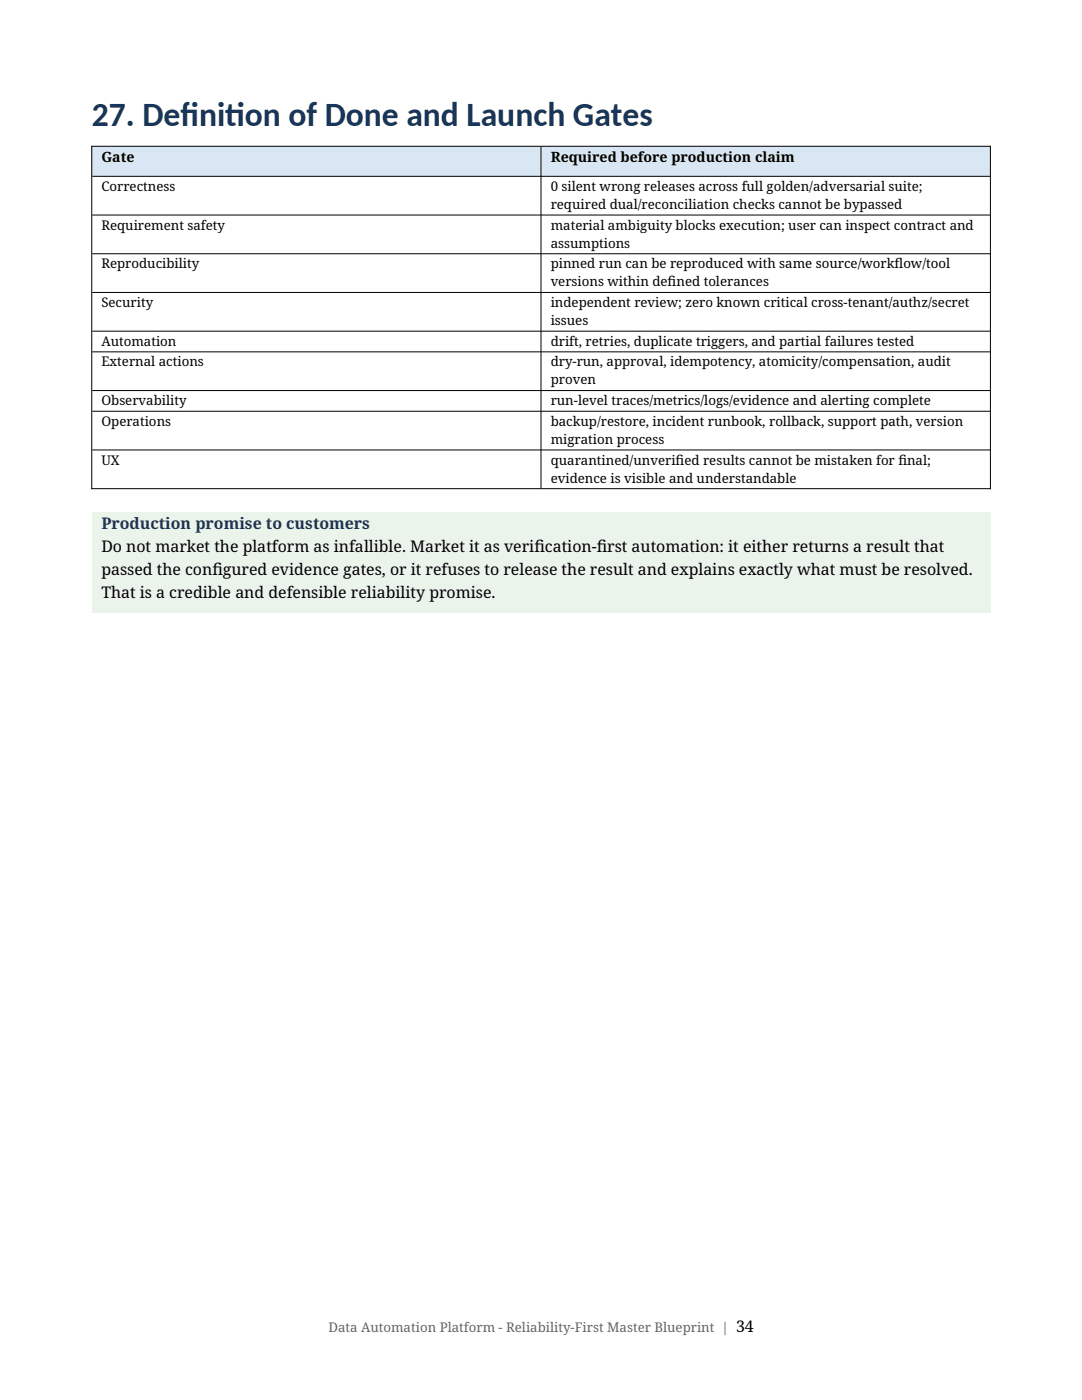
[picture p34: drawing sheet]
<svg xmlns="http://www.w3.org/2000/svg" width="216mm" height="279mm" viewBox="0 0 216 279" stroke-linecap="round" stroke-linejoin="round" font-family="sans-serif">
<defs><g id="words">
<g font-size="6.7" fill="#17365d">
<text x="18.3" y="25.1">27. Def</text>
<text x="36" y="25.1">init</text>
<text x="45" y="25.1">ion of Done and Launch Gates</text>
</g>
<text font-size="3.2" fill="#17365d" x="20.2" y="105.6">Production promise to customers</text>
<g font-size="3.2">
<text x="20.2" y="110.2">Do not market the platform as infallible. Market it as verif</text>
<text x="106.6" y="110.2">ication-f</text>
<text x="119.1" y="110.2">irst automation: it either returns a result that</text>
<text x="20.2" y="114.7">passed the conf</text>
<text x="20.2" y="119.3">That is a credible and defensible reliability promise.</text>
<text x="42.4" y="114.7">igured evidence gates, or it refuses to release the result and explains exactly what must be resolved.</text>
<text x="146.9" y="265.8">34</text>
</g>
<g font-size="2.8">
<text x="20.2" y="32.3">Gate</text>
<text x="109.9" y="32.3">Required before production claim</text>
</g>
<g font-size="2.6">
<text x="20.2" y="38.1">Correctness</text>
<text x="109.9" y="38.1">0 silent wrong releases across full golden/adversarial suite;</text>
<text x="109.9" y="41.7">required dual/reconciliation checks cannot be bypassed</text>
<text x="20.2" y="45.8">Requirement safety</text>
<text x="109.9" y="45.8">material ambiguity blocks execution; user can inspect contract and</text>
<text x="20.2" y="53.6">Reproducibility</text>
<text x="109.9" y="49.4">assumptions</text>
<text x="109.9" y="53.6">pinned run can be reproduced with same source/workf</text>
<text x="178.5" y="53.6">low/tool</text>
<text x="109.9" y="57.2">versions within def</text>
<text x="133.2" y="57.2">ined tolerances</text>
<text x="20.2" y="61.3">Security</text>
<text x="109.9" y="61.3">independent review; zero known critical cross-tenant/authz/secret</text>
<text x="109.9" y="64.9">issues</text>
<text x="20.2" y="69">Automation</text>
<text x="109.9" y="69">drift, retries, duplicate triggers, and partial failures tested</text>
<text x="20.2" y="73.1">External actions</text>
<text x="109.9" y="73.1">dry-run, approval, idempotency, atomicity/compensation, audit</text>
<text x="109.9" y="76.7">proven</text>
<text x="20.2" y="80.9">Observability</text>
<text x="109.9" y="80.9">run-level traces/metrics/logs/evidence and alerting complete</text>
<text x="20.2" y="85">Operations</text>
<text x="109.9" y="85">backup/restore, incident runbook, rollback, support path, version</text>
<text x="109.9" y="88.6">migration process</text>
<text x="20.2" y="92.7">UX</text>
<text x="109.9" y="92.7">quarantined/unverif</text>
<text x="134.8" y="92.7">ied results cannot be mistaken for f</text>
<text x="179.3" y="92.7">inal;</text>
<text x="109.9" y="96.3">evidence is visible and understandable</text>
</g>
<text font-size="2.6" fill="#646464" x="65.5" y="265.8">Data Automation Platform - Reliability-First Master Blueprint |</text>
</g></defs>
<g fill="#d9e7f5">
<path d="M18.3 29.1h89.6v6h-89.6z" fill-rule="evenodd"/>
<path d="M107.9 29.1h89.7v6h-89.7z" fill-rule="evenodd"/>
</g>
<path d="M18.3 102.2h179.3v20h-179.3z" fill-rule="evenodd" fill="#eaf4ea"/>
<g fill="#d9e7f5">
<path d="M18.3 29.1h89.6v6h-89.6z" fill-rule="evenodd"/>
<path d="M107.9 29.1h89.7v6h-89.7z" fill-rule="evenodd"/>
</g>
<path d="M18.3 102.2h179.3v20h-179.3z" fill-rule="evenodd" fill="#eaf4ea"/>
<g fill="none" stroke="#000" stroke-width=".2">
<path d="M18.2 29.2h179.5M18.3 29.1v68.5M18.4 35.2h179.1M107.9 29.3v68.1M197.6 29.1v68.5M18.4 42.9h179.1M18.4 50.6h179.1M18.4 58.4h179.1M18.4 66.1h179.1M18.4 70.2h179.1M18.4 77.9h179.1M18.2 97.5h179.5"/>
<path d="M18.4 82.1h179.1M18.4 89.8h179.1"/>
</g>
<use href="#words"/>
</svg>
